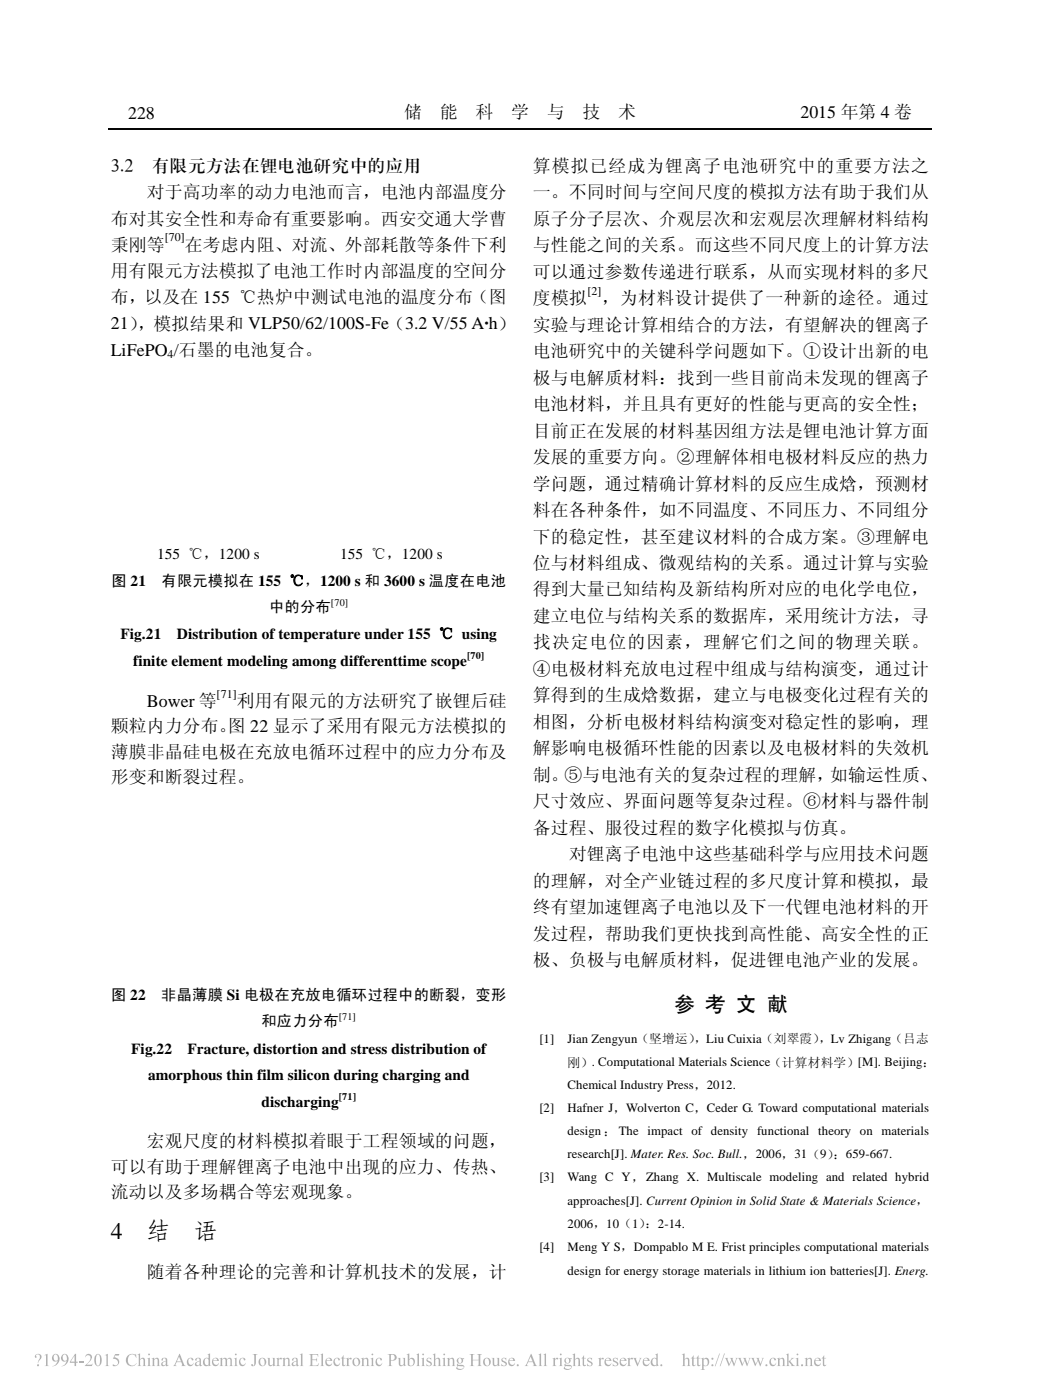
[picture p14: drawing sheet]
<svg xmlns="http://www.w3.org/2000/svg" width="216mm" height="291mm" viewBox="0 0 216 291" stroke-linecap="round" stroke-linejoin="round" font-family="sans-serif">
<defs><g id="words">
<g font-size="4.9">
<text x="23" y="257.5">4</text>
<text x="30.5" y="257.5">结</text>
<text x="40.4" y="257.5">语</text>
</g>
<text font-size="4.2" x="140.1" y="210.1">参 考 文 献</text>
<g font-size="3.7">
<text x="26.6" y="24.8">228 年</text>
<text x="83.9" y="24.5">储</text>
<text x="91.4" y="24.5">能</text>
<text x="98.8" y="24.5">科</text>
<text x="106.2" y="24.5">学</text>
<text x="113.6" y="24.5">与</text>
<text x="121" y="24.5">技</text>
<text x="128.4" y="24.5">术</text>
<text x="166.3" y="24.5">2015 年第 4 卷</text>
<text x="23" y="35.5">3.2</text>
<text x="31.5" y="35.5">有限元方法在锂电池研究中的应用</text>
<text x="110.7" y="35.7">算模拟已经成为锂离子电池研究中的重要方法之</text>
<text x="30.5" y="41.2">对于高功率的动力电池而言，电池内部温度分</text>
<text x="110.7" y="41.2">一。不同时间与空间尺度的模拟方法有助于我们从</text>
<text x="23" y="46.7">布对其安全性和寿命有重要影响。西安交通大学曹</text>
<text x="110.7" y="46.7">原子分子层次、介观层次和宏观层次理解材料结构</text>
<text x="23" y="52.1">秉刚等</text>
<text x="38.4" y="52.1">在考虑内阻、对流、外部耗散等条件下利</text>
<text x="110.7" y="52.2">与性能之间的关系。而这些不同尺度上的计算方法</text>
<text x="23" y="57.6">用有限元方法模拟了电池工作时内部温度的空间分</text>
<text x="110.7" y="57.7">可以通过参数传递进行联系，从而实现材料的多尺</text>
<text x="23" y="63.1">布，以及在 155 ℃热炉中测试电池的温度分布（图</text>
<text x="110.7" y="63.2">度模拟</text>
<text x="125" y="63.2">，为材料设计提供了一种新的途径。通过</text>
<text x="23" y="68.5">21）</text>
<text x="28.6" y="68.5">，模拟结果和 VLP50/62/100S-Fe（3.2 V/55 A·h）</text>
<text x="110.7" y="68.8">实验与理论计算相结合的方法，有望解决的锂离子</text>
<text x="23" y="73.9">LiFePO /石墨的电池复合。</text>
<text x="110.7" y="74.3">电池研究中的关键科学问题如下。①设计出新的电</text>
<text x="110.7" y="79.8">极与电解质材料：找到一些目前尚未发现的锂离子</text>
<text x="110.7" y="85.3">电池材料，并且具有更好的性能与更高的安全性；</text>
<text x="110.7" y="90.8">目前正在发展的材料基因组方法是锂电池计算方面</text>
<text x="110.7" y="96.3">发展的重要方向。②理解体相电极材料反应的热力</text>
<text x="110.7" y="101.8">学问题，通过精确计算材料的反应生成焓，预测材</text>
<text x="110.7" y="107.3">料在各种条件，如不同温度、不同压力、不同组分</text>
<text x="110.7" y="112.8">下的稳定性，甚至建议材料的合成方案。③理解电</text>
<text x="110.7" y="118.3">位与材料组成、微观结构的关系。通过计算与实验</text>
<text x="110.7" y="123.8">得到大量已知结构及新结构所对应的电化学电位，</text>
<text x="110.7" y="129.3">建立电位与结构关系的数据库，采用统计方法，寻</text>
<text x="110.7" y="134.8">找决定电位的因素，理解它们之间的物理关联。</text>
<text x="110.7" y="140.3">④电极材料充放电过程中组成与结构演变，通过计</text>
<text x="30.5" y="146.9">Bower 等</text>
<text x="49.2" y="147">利用有限元的方法研究了嵌锂后硅</text>
<text x="110.7" y="145.8">算得到的生成焓数据，建立与电极变化过程有关的</text>
<text x="23" y="152.3">颗粒内力分布。</text>
<text x="47.3" y="152.3">图 22 显示了采用有限元方法模拟的</text>
<text x="110.7" y="151.3">相图，分析电极材料结构演变对稳定性的影响，理</text>
<text x="23" y="157.5">薄膜非晶硅电极在充放电循环过程中的应力分布及</text>
<text x="110.7" y="156.8">解影响电极循环性能的因素以及电极材料的失效机</text>
<text x="23" y="162.8">形变和断裂过程。</text>
<text x="110.7" y="167.8">尺寸效应、界面问题等复杂过程。⑥材料与器件制</text>
<text x="110.7" y="162.3">制。⑤与电池有关的复杂过程的理解，如输运性质、</text>
<text x="110.7" y="173.3">备过程、服役过程的数字化模拟与仿真。</text>
<text x="118.2" y="178.8">对锂离子电池中这些基础科学与应用技术问题</text>
<text x="110.7" y="184.3">的理解，对全产业链过程的多尺度计算和模拟，最</text>
<text x="110.7" y="189.8">终有望加速锂离子电池以及下一代锂电池材料的开</text>
<text x="110.7" y="195.4">发过程，帮助我们更快找到高性能、高安全性的正</text>
<text x="110.7" y="200.9">极、负极与电解质材料，促进锂电池产业的发展。</text>
<text x="30.5" y="238.5">宏观尺度的材料模拟着眼于工程领域的问题，</text>
<text x="23" y="243.8">可以有助于理解锂离子电池中出现的应力、传热、</text>
<text x="23" y="249.1">流动以及多场耦合等宏观现象。</text>
<text x="30.5" y="265.6">随着各种理论的完善和计算机技术的发展，计</text>
</g>
<g font-size="3.2">
<text x="32.6" y="116.3">155 ℃，1200 s</text>
<text x="70.7" y="116.3">155 ℃，1200 s</text>
<text x="23.1" y="121.8">图 21</text>
<text x="33.6" y="121.8">有限元模拟在 155 ℃，1200 s 和 3600 s 温度在电池</text>
<text x="55.9" y="127.3">中的分布</text>
<text x="25" y="132.8">Fig.21</text>
<text x="36.7" y="132.8">Distribution of temperature under 155 ℃ using</text>
<text x="27.7" y="138.5">finite element modeling among differenttime scope</text>
<text x="23.1" y="207.9">图 22</text>
<text x="33.5" y="207.9">非晶薄膜 Si 电极在充放电循环过程中的断裂，变形</text>
<text x="54.3" y="213.4">和应力分布</text>
<text x="27.3" y="219.1">Fig.22</text>
<text x="39" y="219.1">Fracture, distortion and stress distribution of</text>
<text x="30.8" y="224.6">amorphous thin film silicon during charging and</text>
<text x="54.3" y="230.1">discharging</text>
</g>
<g font-size="2.6">
<text x="112" y="216.8">[1]</text>
<text x="117.9" y="216.8">Jian Zengyun（坚增运）</text>
<text x="117.9" y="221.7">刚）. Computational Materials Science（计算材料学）[M]. Beijing：</text>
<text x="144.3" y="216.9">，Liu Cuixia（刘翠霞）</text>
<text x="170.1" y="216.9">，Lv Zhigang（吕志</text>
<text x="117.9" y="226.4">Chemical Industry Press，2012.</text>
<text x="112" y="231.2">[2]</text>
<text x="117.9" y="231.2">Hafner J，Wolverton C，Ceder G. Toward computational materials</text>
<text x="117.9" y="236">design ： The impact of density functional theory on materials</text>
<text x="112" y="245.6">[3]</text>
<text x="117.9" y="245.6">Wang C Y，Zhang X. Multiscale modeling and related hybrid</text>
<text x="117.9" y="240.8">research[J]. Mater. Res. Soc. Bull.，2006，31（9）</text>
<text x="173.1" y="240.9">：659-667.</text>
<text x="117.9" y="250.4">approaches[J]. Current Opinion in Solid State &amp; Materials Science，</text>
<text x="117.9" y="255.2">2006，10（1）</text>
<text x="134" y="255.3">：2-14.</text>
<text x="112" y="260">[4]</text>
<text x="117.9" y="260">Meng Y S，Dompablo M E. Frist principles computational materials</text>
<text x="117.9" y="265">design for energy storage materials in lithium ion batteries[J]. Energ.</text>
</g>
<g font-size="2.5">
<text x="34.2" y="50.2">[70]</text>
<text x="122" y="61.3">[2]</text>
<text x="34.8" y="74.4">4</text>
<text x="45" y="145">[71]</text>
</g>
<g font-size="2.1">
<text x="68.7" y="125.9">[70]</text>
<text x="97" y="137.1">[70]</text>
<text x="70.4" y="211.9">[71]</text>
<text x="70.4" y="228.7">[71]</text>
</g>
</g></defs>
<path d="M22.5 26.8h171.1" fill="none" stroke="#000" stroke-width=".25"/>
<g fill="#b3b3b3">
<path d="M7.3 281.7a.73 .73 0 0 1 1.2 0 .73 .73 0 0 1-.3 1.1l-.3 .6v-.5a.93 .93 0 0 0 .1-1.3h-.2a.48 .48 0 0 0-.3 .7l-.2-.2zM7.7 283.8a.22 .22 0 0 1 .4 0 .22 .22 0 0 1-.4 0z" fill-rule="evenodd"/>
<path d="M141.6 281.6l.6-.2v1.2a.54 .54 0 0 1 .7-.3 .54 .54 0 0 1 .3 .7v.8l.3 .2h-.9l.3-.3v-.9a.35 .35 0 0 0-.3-.4 .35 .35 0 0 0-.4 .3v1.1l.3 .2h-.9l.3-.3v-2z" fill-rule="evenodd"/>
<path d="M13 281.6a.93 .93 0 0 1 1.1 .3 .93 .93 0 0 1 .1 1.1 1.34 1.34 0 0 1-1.5 1 1.26 1.26 0 0 0 1.1-1.1 .77 .77 0 0 1-1.1-.2 .77 .77 0 0 1 .3-1.1zM13.3 281.6a.64 .64 0 0 0-.3 .9 .64 .64 0 0 0 .9 .3 .99 .99 0 0 0-.5-1.2z" fill-rule="evenodd"/>
<path d="M15.6 281.4h.2v1.7h.3v.2h-.3v.7h-.3v-.7h-1v-.2zM15.5 281.8l-.8 1.3h.8z" fill-rule="evenodd"/>
<path d="M16.4 283h1v.3h-1z" fill-rule="evenodd"/>
<path d="M17.9 281.6a.77 .77 0 0 1 1.1 .2 .77 .77 0 0 1-.2 1.1l-.8 .8h.9l.4-.2-.2 .5h-1.5a2.65 2.65 0 0 0 1.2-1.9 .6 .6 0 0 0-.6-.4 .6 .6 0 0 0-.5 .5z" fill-rule="evenodd"/>
<path d="M19.9 281.7a.73 .73 0 0 1 .9-.1 .73 .73 0 0 1 .3 .8 1.26 1.26 0 0 1-.7 1.6 1.53 1.53 0 0 1-.5-2.3zM20.2 281.6a2.28 2.28 0 0 0 0 2.3h.3a2.23 2.23 0 0 0 0-2.3z" fill-rule="evenodd"/>
<path d="M21.8 281.7l.6-.3v2.3l.3 .3h-.9l.3-.2v-1.6v-.4z" fill-rule="evenodd"/>
<path d="M45.5 282.5l.6-.2v.3a.52 .52 0 0 1 .5-.3 .52 .52 0 0 1 .5 .3 .53 .53 0 0 1 .7-.4 .53 .53 0 0 1 .4 .7v.8l.2 .3h-.8l.3-.3v-.8a.35 .35 0 0 0-.3-.4 .35 .35 0 0 0-.4 .3v1l.2 .2h-.8l.2-.2v-.9a.37 .37 0 0 0-.2-.4 .37 .37 0 0 0-.5 .2v1.1l.3 .2h-.8l.2-.2v-1.2z" fill-rule="evenodd"/>
<path d="M125.8 282.5a.67 .67 0 0 1 .8-.2 .67 .67 0 0 1 .4 .6h-1.2a.6 .6 0 0 0 .4 .8 .6 .6 0 0 0 .8-.4 .74 .74 0 0 1-1 .7 .74 .74 0 0 1-.4-1.1zM126 282.5l-.2 .3h.8a.39 .39 0 0 0-.2-.4 .39 .39 0 0 0-.4 .1z" fill-rule="evenodd"/>
<path d="M28.5 281.6l.6-.2v1.2a.55 .55 0 0 1 .7-.3 .55 .55 0 0 1 .3 .7v.8l.3 .2h-.8l.2-.2v-1a.35 .35 0 0 0-.3-.4 .35 .35 0 0 0-.4 .3v1.1l.3 .2h-.9l.3-.1v-.3v-1.7v-.3z" fill-rule="evenodd"/>
<path d="M78.2 282.5a.54 .54 0 0 1 .7-.3 .54 .54 0 0 1 .3 .6h-.1a.42 .42 0 0 0-.5-.4 .42 .42 0 0 0-.3 .6 .59 .59 0 0 0 .4 .7 .59 .59 0 0 0 .7-.4 .75 .75 0 0 1-1 .7 .75 .75 0 0 1-.4-1.1z" fill-rule="evenodd"/>
<path d="M9.2 281.7l.7-.3v2.4l.3 .2h-.9l.3-.2v-2z" fill-rule="evenodd"/>
<path d="M53.6 283.1a.85 .85 0 0 1 1.7 0 .85 .85 0 0 1-1.7 0zM54.2 282.5a.86 .86 0 0 0 .5 1.4 .91 .91 0 0 0-.3-1.5z" fill-rule="evenodd"/>
<path d="M128.9 282.5a.69 .69 0 0 1 .8-.2 .69 .69 0 0 1 .4 .6h-1.2a.6 .6 0 0 0 .4 .8 .6 .6 0 0 0 .8-.4 .73 .73 0 0 1-1 .7 .73 .73 0 0 1-.4-1.1zM129.1 282.5l-.2 .3h.9a.4 .4 0 0 0-.3-.4 .4 .4 0 0 0-.4 .1z" fill-rule="evenodd"/>
<path d="M39.1 282.5a.56 .56 0 0 1 .6-.3 .56 .56 0 0 1 .4 .6 .27 .27 0 0 1-.3-.1 .27 .27 0 0 1-.1-.3 .6 .6 0 0 0-.6 .4 .6 .6 0 0 0 .2 .7 .55 .55 0 0 0 .5 .2 .55 .55 0 0 0 .5-.4 .76 .76 0 0 1-1 .7 .76 .76 0 0 1-.5-1.1z" fill-rule="evenodd"/>
<path d="M88.7 282.4l.9-.1v.5a.45 .45 0 0 0-.3-.4 .45 .45 0 0 0-.5 .1v.3l.3 .1a.59 .59 0 0 1 .5 .8 .59 .59 0 0 1-.9 .3h-.1v-.5a.45 .45 0 0 0 .3 .4 .45 .45 0 0 0 .5-.2v-.3l-.7-.4z" fill-rule="evenodd"/>
<path d="M44.2 282.5a.69 .69 0 0 1 .8-.2 .69 .69 0 0 1 .5 .6h-1.2a.6 .6 0 0 0 .3 .8 .6 .6 0 0 0 .8-.4 .73 .73 0 0 1-.9 .7 .73 .73 0 0 1-.4-1.1zM44.4 282.5l-.1 .3h.8a.4 .4 0 0 0-.2-.4 .4 .4 0 0 0-.5 .1z" fill-rule="evenodd"/>
<path d="M23.9 281.5h.9l-.1 .3h-.8l-.2 .4a.92 .92 0 0 1 1.1 1 .92 .92 0 0 1-1.4 .7l.1-.2a.66 .66 0 0 0 1-.2 .66 .66 0 0 0-.5-1h-.5z" fill-rule="evenodd"/>
<path d="M133.7 282.5a.69 .69 0 0 1 .8-.2 .69 .69 0 0 1 .4 .6h-1.2a.6 .6 0 0 0 .4 .8 .6 .6 0 0 0 .8-.4 .73 .73 0 0 1-1 .7 .73 .73 0 0 1-.4-1.1zM133.9 282.5l-.2 .3h.8a.4 .4 0 0 0-.2-.4 .4 .4 0 0 0-.4 .1z" fill-rule="evenodd"/>
<path d="M49.8 282.5a.54 .54 0 0 1 .7-.3 .54 .54 0 0 1 .4 .6h-.2a.42 .42 0 0 0-.5-.4 .42 .42 0 0 0-.3 .6 .59 .59 0 0 0 .4 .7 .59 .59 0 0 0 .7-.4 .75 .75 0 0 1-.9 .7 .75 .75 0 0 1-.4-1.1z" fill-rule="evenodd"/>
<path d="M52.5 281.5h1l-.3 .3v1.3a.62 .62 0 0 1-.2 .8 .62 .62 0 0 1-.8 0l.1-.3h.2l.2 .3 .1-.3v-1.8z" fill-rule="evenodd"/>
<path d="M55.4 282.3h.6v1.1a.36 .36 0 0 0 .3 .4 .36 .36 0 0 0 .4-.2v-1.1l-.2-.2h.5v1.4l.3 .1-.6 .2v-.3a.54 .54 0 0 1-.6 .3 .54 .54 0 0 1-.4-.6v-1z" fill-rule="evenodd"/>
<path d="M57.3 282.5l.6-.2v.3l.4-.3a.18 .18 0 0 1 .3 .1 .18 .18 0 0 1-.2 .2l-.3-.1-.2 .3v1l.3 .2h-.9l.3-.1v-.3v-1.1z" fill-rule="evenodd"/>
<path d="M105.8 282.5a.69 .69 0 0 1 .7-.2 .69 .69 0 0 1 .5 .6h-1.2a.6 .6 0 0 0 .4 .8 .6 .6 0 0 0 .7-.4 .73 .73 0 0 1-.9 .7 .73 .73 0 0 1-.4-1.1zM105.9 282.5l-.1 .3h.8a.4 .4 0 0 0-.2-.4 .4 .4 0 0 0-.5 .1z" fill-rule="evenodd"/>
<path d="M62.3 281.6l.5-.2v2.4l.3 .2h-.8l.2-.4v-1.9z" fill-rule="evenodd"/>
<path d="M60.8 282.4a.6 .6 0 0 1 .7-.1 .6 .6 0 0 1 .3 .6l.1 .9h.2l-.4 .2-.1-.2a.49 .49 0 0 1-.8 .2 .49 .49 0 0 1-.1-.7l.9-.4-.1-.3a.35 .35 0 0 0-.4-.2 .35 .35 0 0 0-.2 .5l-.3-.2zM61 283.3v.4l.3 .1 .3-.2v-.6z" fill-rule="evenodd"/>
<path d="M64.2 281.5h1.9v.5l-.3-.3-.9-.1v1h.8l.2-.3v.8l-.2-.3h-.8v1l.1 .1a.89 .89 0 0 0 1.2-.5l-.1 .6h-1.9l.3-.1v-.4v-1.8z" fill-rule="evenodd"/>
<path d="M66.5 281.6l.6-.2v2.3l.2 .3h-.8l.3-.2v-2.1z" fill-rule="evenodd"/>
<path d="M92.1 281.6a.2 .2 0 0 1 .4 0 .2 .2 0 0 1-.4 0zM91.8 282.5l.6-.2v1.4l.3 .3h-.8l.2-.2v-1.2z" fill-rule="evenodd"/>
<path d="M71.3 281.7l.1 .6h.4l-.4 .1v1.3l.1 .1 .3-.1a.38 .38 0 0 1-.5 .3 .38 .38 0 0 1-.3-.4v-1.2h-.2z" fill-rule="evenodd"/>
<path d="M130.2 282.5l.6-.2v.3l.3-.3h.2a.2 .2 0 0 1 .1 .3 .2 .2 0 0 1-.3-.1l-.3 .3v.9l.3 .3h-.9l.3-.2v-1.2z" fill-rule="evenodd"/>
<path d="M71.8 282.5l.6-.2v.3l.3-.3h.2a.2 .2 0 0 1 .1 .3 .21 .21 0 0 1-.4-.1l-.2 .3v.9l.3 .3h-.9l.3-.2v-1.2z" fill-rule="evenodd"/>
<path d="M127.4 282.4l.9-.1v.5a.47 .47 0 0 0-.3-.4 .47 .47 0 0 0-.5 .1l.3 .4a.59 .59 0 0 1 .6 .8 .59 .59 0 0 1-1 .3h-.1v-.5a.48 .48 0 0 0 .3 .4 .48 .48 0 0 0 .6-.2l-.1-.3-.7-.4z" fill-rule="evenodd"/>
<path d="M77.2 281.6a.18 .18 0 0 1 .3 0 .18 .18 0 0 1-.3 0zM76.9 282.5l.6-.2v1.4l.3 .3h-.9l.3-.2v-.2v-1.1z" fill-rule="evenodd"/>
<path d="M30.8 281.6a.18 .18 0 0 1 .3 0 .18 .18 0 0 1-.3 0zM30.5 282.5l.6-.2v1.4l.3 .3h-.8l.2-.2v-1.2z" fill-rule="evenodd"/>
<path d="M80.5 281.5h.9a.76 .76 0 0 1 1 .8 .76 .76 0 0 1-1.2 .5v1l.4 .2h-1.1l.3-.2 .1-.3v-1.8zM81.2 281.7v1a.57 .57 0 0 0 .8-.5 .57 .57 0 0 0-.8-.5z" fill-rule="evenodd"/>
<path d="M82.5 282.3h.6v1.1a.36 .36 0 0 0 .3 .4 .36 .36 0 0 0 .5-.2l-.1-1.1-.2-.2h.5v1.3l.1 .2h.2l-.5 .2v-.3a.54 .54 0 0 1-.7 .3 .54 .54 0 0 1-.4-.6v-.9z" fill-rule="evenodd"/>
<path d="M48.8 281.6a.2 .2 0 0 1 .4 0 .2 .2 0 0 1-.4 0zM48.6 282.5l.5-.2 .1 1.4 .2 .3h-.8l.2-.2 .1-.2-.1-1.1z" fill-rule="evenodd"/>
<path d="M86.5 281.6l.5-.2v2.4l.3 .2h-.8l.2-.4v-1.9z" fill-rule="evenodd"/>
<path d="M87.7 281.6a.2 .2 0 0 1 .4 0 .2 .2 0 0 1-.4 0zM87.5 282.5l.6-.2v1.4l.2 .3h-.8l.2-.2v-1.2z" fill-rule="evenodd"/>
<path d="M40.6 282.5a.61 .61 0 0 1 .7-.3 .61 .61 0 0 1 .4 .7l.1 .9h.2l-.4 .2-.1-.2a.49 .49 0 0 1-.8 .2 .49 .49 0 0 1-.1-.7l.9-.4-.1-.3a.35 .35 0 0 0-.4-.2 .35 .35 0 0 0-.2 .5l-.2-.1zM40.9 283.3v.4l.3 .1 .3-.2v-.6z" fill-rule="evenodd"/>
<path d="M67.8 282.5a.67 .67 0 0 1 .8-.2 .67 .67 0 0 1 .4 .6h-1.2a.6 .6 0 0 0 .4 .8 .6 .6 0 0 0 .8-.4 .74 .74 0 0 1-1 .7 .74 .74 0 0 1-.4-1.1zM68 282.5l-.2 .3h.8a.39 .39 0 0 0-.2-.4 .39 .39 0 0 0-.4 .1z" fill-rule="evenodd"/>
<path d="M145.6 282.5l.6-.2v.3a.62 .62 0 0 1 .7-.3 .62 .62 0 0 1 .4 .8 .76 .76 0 0 1-.3 .8 .76 .76 0 0 1-.8 0v.7l.2 .2h-.9l.3-.1v-.3v-1.8zM146.2 282.8v.6a.46 .46 0 0 0 .5 .5 .46 .46 0 0 0 .3-.7 .49 .49 0 0 0-.2-.6 .49 .49 0 0 0-.6 .2z" fill-rule="evenodd"/>
<path d="M92.7 282.5l.6-.2v.3a.54 .54 0 0 1 .7-.3 .54 .54 0 0 1 .4 .6v.9l.2 .2h-.8l.3-.2v-.9l-.1-.3-.2-.1-.5 .2v1.1l.3 .2h-.8l.2-.2v-1.2z" fill-rule="evenodd"/>
<path d="M95.1 282.4l.4-.1 .9 .1v.1h-.3a.68 .68 0 0 1-.1 .8 .68 .68 0 0 1-.8 .2l-.1 .2h.3a.73 .73 0 0 1 1 .6 .98 .98 0 0 1-1.6 .1l.3-.4-.2-.3 .3-.3-.3-.5zM95.3 282.4a.48 .48 0 0 0-.1 .7 .48 .48 0 0 0 .6 .1 .48 .48 0 0 0 .1-.6 .48 .48 0 0 0-.6-.2zM95.1 284l-.1 .2a.73 .73 0 0 0 .7 .4 .73 .73 0 0 0 .6-.5z" fill-rule="evenodd"/>
<path d="M114.7 282.5l.6-.2v.3l.3-.3h.2a.2 .2 0 0 1 .1 .3 .21 .21 0 0 1-.4-.1l-.2 .3v.9l.3 .3h-.9l.3-.2v-1.2z" fill-rule="evenodd"/>
<path d="M97.5 281.5h1.1l-.4 .3v.9h1.2v-1l-.3-.2h1l-.3 .2v2l.3 .3h-1l.3-.2v-1h-1.2v.9l.4 .3h-1.1l.3-.2 .1-.3v-1.7z" fill-rule="evenodd"/>
<path d="M167.1 282.5l.6-.2v.3a.52 .52 0 0 1 .6-.3 .52 .52 0 0 1 .4 .6v.9l.2 .2h-.8l.2-.1 .1-.3v-.9l-.3-.2-.4 .2v1.1l.2 .2h-.8l.3-.2v-1.2z" fill-rule="evenodd"/>
<path d="M102.1 282.3h.6v1.1a.36 .36 0 0 0 .2 .4 .36 .36 0 0 0 .5-.2l-.1-1.1-.2-.2h.6v1.4l.3 .1-.6 .2v-.3a.54 .54 0 0 1-.7 .3 .54 .54 0 0 1-.4-.6v-1z" fill-rule="evenodd"/>
<path d="M104.3 282.4l.9-.1v.5a.47 .47 0 0 0-.3-.4 .47 .47 0 0 0-.5 .1l.2 .4a.59 .59 0 0 1 .6 .8 .59 .59 0 0 1-1 .3h-.1v-.5a.48 .48 0 0 0 .4 .4 .48 .48 0 0 0 .5-.2l-.1-.3-.7-.4z" fill-rule="evenodd"/>
<path d="M69.5 282.5a.54 .54 0 0 1 .6-.3 .54 .54 0 0 1 .4 .6h-.2a.42 .42 0 0 0-.5-.4 .42 .42 0 0 0-.3 .6 .59 .59 0 0 0 .4 .7 .59 .59 0 0 0 .8-.4 .75 .75 0 0 1-1 .7 .75 .75 0 0 1-.4-1.1z" fill-rule="evenodd"/>
<path d="M156 282.3h.7l-.1 .2 .4 1.1 .4-.8-.4-.5h.8l-.2 .2 .4 1 .4-1.1-.2-.1h.5l-.7 1.7-.6-1.1-.6 1.1-.6-1.5z" fill-rule="evenodd"/>
<path d="M110.3 281.4l1 2.3 .3 .3h-1l.3-.2-.2-.6h-1l-.2 .6 .2 .2h-.7l.4-.5zM110.2 282l-.5 1h.9z" fill-rule="evenodd"/>
<path d="M111.8 281.6l.6-.2v2.3l.2 .3h-.8l.3-.2v-2.1z" fill-rule="evenodd"/>
<path d="M112.9 281.6l.5-.2v2.2l.1 .3 .2 .1h-.8l.2-.2v-.2v-1.7v-.3z" fill-rule="evenodd"/>
<path d="M43.1 281.6l.5-.2v2.3l.3 .1-.6 .2v-.2a.74 .74 0 0 1-1 0 .74 .74 0 0 1 0-1l.4-.5 .6 .1v-.7zM42.7 282.5a.77 .77 0 0 0 .5 1.3l.1-.2v-.8a.39 .39 0 0 0-.2-.4 .39 .39 0 0 0-.4 .1z" fill-rule="evenodd"/>
<path d="M116.3 281.6a.2 .2 0 0 1 .4 0 .2 .2 0 0 1-.4 0zM116.1 282.5l.6-.2v1.5l.2 .2h-.8l.2-.3v-1.1z" fill-rule="evenodd"/>
<path d="M117.4 282.4l.5-.1 .9 .1-.4 .1a.68 .68 0 0 1-.1 .8 .68 .68 0 0 1-.8 .2l-.1 .1 .3 .1a.72 .72 0 0 1 1.1 .6 .9 .9 0 0 1-.8 .5 .9 .9 0 0 1-.9-.5l.3-.3-.1-.4 .2-.2-.3-.4zM117.6 282.4a.49 .49 0 0 0-.1 .7 .49 .49 0 0 0 .6 .1 .5 .5 0 0 0 .1-.6 .5 .5 0 0 0-.6-.2zM117.5 284l-.2 .2a.73 .73 0 0 0 .7 .4 .73 .73 0 0 0 .6-.5z" fill-rule="evenodd"/>
<path d="M160.1 282.5a.56 .56 0 0 1 .6-.3 .56 .56 0 0 1 .4 .6 .27 .27 0 0 1-.3-.1 .27 .27 0 0 1-.1-.3 .6 .6 0 0 0-.6 .4 .6 .6 0 0 0 .2 .7 .55 .55 0 0 0 .5 .2 .55 .55 0 0 0 .5-.4 .76 .76 0 0 1-1 .7 .76 .76 0 0 1-.5-1.1z" fill-rule="evenodd"/>
<path d="M121.3 281.7v.6h.4l-.4 .1v1.3l.1 .1 .4-.1a.38 .38 0 0 1-.5 .3 .38 .38 0 0 1-.3-.4v-1.2h-.2z" fill-rule="evenodd"/>
<path d="M122.1 282.4l.9-.1v.5a.44 .44 0 0 0-.3-.4 .44 .44 0 0 0-.5 .2l.3 .3a.59 .59 0 0 1 .5 .8 .59 .59 0 0 1-.9 .3h-.1v-.5a.48 .48 0 0 0 .3 .4 .48 .48 0 0 0 .5-.2v-.3l-.8-.5z" fill-rule="evenodd"/>
<path d="M74.9 282.5l.6-.2v.3a.52 .52 0 0 1 .7-.3 .52 .52 0 0 1 .3 .6l.1 .9 .2 .2h-.8l.2-.1v-.3v-.9l-.2-.2-.5 .2v1.1l.3 .2h-.8l.2-.2v-1.2z" fill-rule="evenodd"/>
<path d="M124.2 282.5l.6-.2v.3l.3-.3 .3 .1a.23 .23 0 0 1-.2 .2 .23 .23 0 0 1-.2-.1l-.2 .3v.9l.3 .3h-.9l.3-.2v-1.2z" fill-rule="evenodd"/>
<path d="M153.3 282.3h.7l-.1 .2 .4 1.1 .4-.8-.4-.5h.7l-.1 .2 .4 1 .4-1.1-.2-.1h.5l-.3 .3-.5 1.4-.5-1.1-.6 1.1-.6-1.5z" fill-rule="evenodd"/>
<path d="M73.1 283.1a.86 .86 0 0 1 1.7 0 .86 .86 0 0 1-1.7 0zM73.7 282.5a.88 .88 0 0 0 .5 1.4 .9 .9 0 0 0-.3-1.5z" fill-rule="evenodd"/>
<path d="M37.3 281.4l1 2.3 .3 .3h-1l.3-.2-.3-.6h-.9l-.3 .6 .3 .2h-.8l.5-.5zM37.2 282l-.5 1h.9z" fill-rule="evenodd"/>
<path d="M118.9 281.6l.6-.2v1.2a.55 .55 0 0 1 .7-.3 .55 .55 0 0 1 .3 .7v.8l.2 .2h-.8l.3-.2v-1a.35 .35 0 0 0-.4-.4 .35 .35 0 0 0-.3 .3v1.1l.2 .2h-.8l.2-.2v-2.1z" fill-rule="evenodd"/>
<path d="M84.4 281.6l.6-.2v1.2a.69 .69 0 0 1 1-.2 .69 .69 0 0 1 .1 1 .91 .91 0 0 1-1.4 .4v-2.1zM85.1 282.6l-.1 1.1a.53 .53 0 0 0 .7 .1 .53 .53 0 0 0 .2-.6 .51 .51 0 0 0-.2-.6 .51 .51 0 0 0-.6 0z" fill-rule="evenodd"/>
<path d="M136.1 281.6l.5-.2v2.2l.1 .2h.2l-.6 .2v-.2a.75 .75 0 0 1-1 0 .75 .75 0 0 1 0-1l.5-.5 .5 .1v-.7zM135.7 282.5a.75 .75 0 0 0-.2 .8 .75 .75 0 0 0 .7 .5l.1-.2v-.8a.39 .39 0 0 0-.2-.4 .39 .39 0 0 0-.4 .1z" fill-rule="evenodd"/>
<path d="M58.6 282.5l.6-.2v.3a.52 .52 0 0 1 .6-.3 .52 .52 0 0 1 .3 .6l.1 .9 .2 .2h-.8l.2-.1 .1-.3-.1-.9-.2-.2-.4 .2v1.1l.2 .2h-.8l.2-.2v-1.2z" fill-rule="evenodd"/>
<path d="M31.4 282.5l.6-.2v.3a.54 .54 0 0 1 .7-.3 .54 .54 0 0 1 .4 .6v.9l.2 .2h-.8l.2-.2v-.9v-.3l-.2-.1-.5 .2v1.1l.3 .2h-.8l.2-.2v-1.2z" fill-rule="evenodd"/>
<path d="M11 281.8a.85 .85 0 0 1 1.1-.2 .85 .85 0 0 1 .3 1.1 1.38 1.38 0 0 1-1.6 1.3 1.2 1.2 0 0 0 1.2-1.1 .75 .75 0 0 1-1.1-.1 .75 .75 0 0 1 .1-1zM11.3 281.7a.65 .65 0 0 0-.1 .8 .65 .65 0 0 0 .7 .3 .74 .74 0 0 0-.5-1.2z" fill-rule="evenodd"/>
<path d="M144 281.7l.1 .6h.4l-.4 .1v1.3l.1 .1 .3-.1a.39 .39 0 0 1-.4 .3 .39 .39 0 0 1-.3-.4v-1.2h-.3z" fill-rule="evenodd"/>
<path d="M145.1 281.7v.6h.4l-.4 .1v1.3l.1 .1 .4-.1a.38 .38 0 0 1-.5 .3 .38 .38 0 0 1-.3-.4v-1.2h-.3z" fill-rule="evenodd"/>
<path d="M33.7 282.4a.62 .62 0 0 1 .7-.1 .62 .62 0 0 1 .3 .6l.1 .9h.2l-.4 .2-.2-.2a.51 .51 0 0 1-.9 .1 .51 .51 0 0 1 .5-.8l.4-.2v-.3a.36 .36 0 0 0-.4-.2 .36 .36 0 0 0-.3 .5l-.1-.1zM33.8 283.3l.1 .4 .3 .1 .2-.2v-.6z" fill-rule="evenodd"/>
<path d="M147.8 282.5a.21 .21 0 0 1 .4 0 .21 .21 0 0 1-.4 0zM147.7 283.8a.25 .25 0 0 1 .5 0 .25 .25 0 0 1-.5 0z" fill-rule="evenodd"/>
<path d="M149.4 281.4h.1l-.9 2.6h-.1z" fill-rule="evenodd"/>
<path d="M150.4 281.4h.2l-1 2.6h-.1z" fill-rule="evenodd"/>
<path d="M150.6 282.3h.7l-.2 .3 .4 1 .4-.8-.3-.5h.7l-.1 .3 .3 .9 .4-1-.2-.2h.5l-.2 .3-.5 1.4-.5-1.1-.6 1.1z" fill-rule="evenodd"/>
<path d="M26.6 281.8a1.78 1.78 0 0 1 1.6-.2l.1-.2v.9a.92 .92 0 0 0-1.1-.7 .92 .92 0 0 0-.6 1.2 .98 .98 0 0 0 .6 1 .98 .98 0 0 0 1.2-.4 1.24 1.24 0 0 1-1.9 .3 1.24 1.24 0 0 1 .1-1.9z" fill-rule="evenodd"/>
<path d="M89.9 281.6l.5-.2v1.2a.55 .55 0 0 1 .7-.3 .55 .55 0 0 1 .3 .7v.8l.3 .2h-.8l.2-.2v-1a.35 .35 0 0 0-.3-.4 .35 .35 0 0 0-.4 .3v1.1l.3 .2h-.8l.2-.1v-.3v-1.7v-.3z" fill-rule="evenodd"/>
<path d="M100.3 283.1a.85 .85 0 0 1 1.7 0 .85 .85 0 0 1-1.7 0zM100.8 282.5a.86 .86 0 0 0 .6 1.4 .91 .91 0 0 0-.4-1.5z" fill-rule="evenodd"/>
<path d="M161.3 282.5l.6-.2v.3a.54 .54 0 0 1 .7-.3 .54 .54 0 0 1 .3 .6v.9l.3 .2h-.8l.2-.2v-.9v-.3l-.3-.1-.4 .2v1.1l.3 .2h-.8l.2-.2v-1.2z" fill-rule="evenodd"/>
<path d="M163.2 281.6l.6-.2v1.6l.6-.5-.1-.2h.7l-.9 .6 1 1.1h-.8l.1-.2-.6-.8v.8l.3 .2h-.9l.3-.1v-.3v-1.8l-.1-.2z" fill-rule="evenodd"/>
<path d="M165.5 281.6a.18 .18 0 0 1 .3 0 .18 .18 0 0 1-.3 0zM165.2 282.5l.6-.2v1.4l.3 .3h-.9l.3-.2v-1.2z" fill-rule="evenodd"/>
<path d="M131.5 282.3h.8l-.2 .2 .4 1.1 .4-1.1-.1-.2h.5l-.8 1.7-.8-1.5z" fill-rule="evenodd"/>
<path d="M169.3 282.5a.67 .67 0 0 1 .8-.2 .67 .67 0 0 1 .4 .6h-1.1a.6 .6 0 0 0 .3 .8 .6 .6 0 0 0 .8-.4 .74 .74 0 0 1-1 .7 .74 .74 0 0 1-.4-1.1zM169.5 282.5l-.1 .3h.7a.39 .39 0 0 0-.1-.4 .39 .39 0 0 0-.5 .1z" fill-rule="evenodd"/>
<path d="M171.2 281.7v.6h.4l-.4 .1v1.3l.1 .1 .4-.1a.38 .38 0 0 1-.5 .3 .38 .38 0 0 1-.3-.4v-1.2h-.3z" fill-rule="evenodd"/>
<circle cx="107.5" cy="283.8" r=".23"/>
<circle cx="166.6" cy="283.8" r=".23"/>
<circle cx="159.2" cy="283.8" r=".23"/>
<circle cx="137.4" cy="283.8" r=".22"/>
</g>
<use href="#words"/>
</svg>
